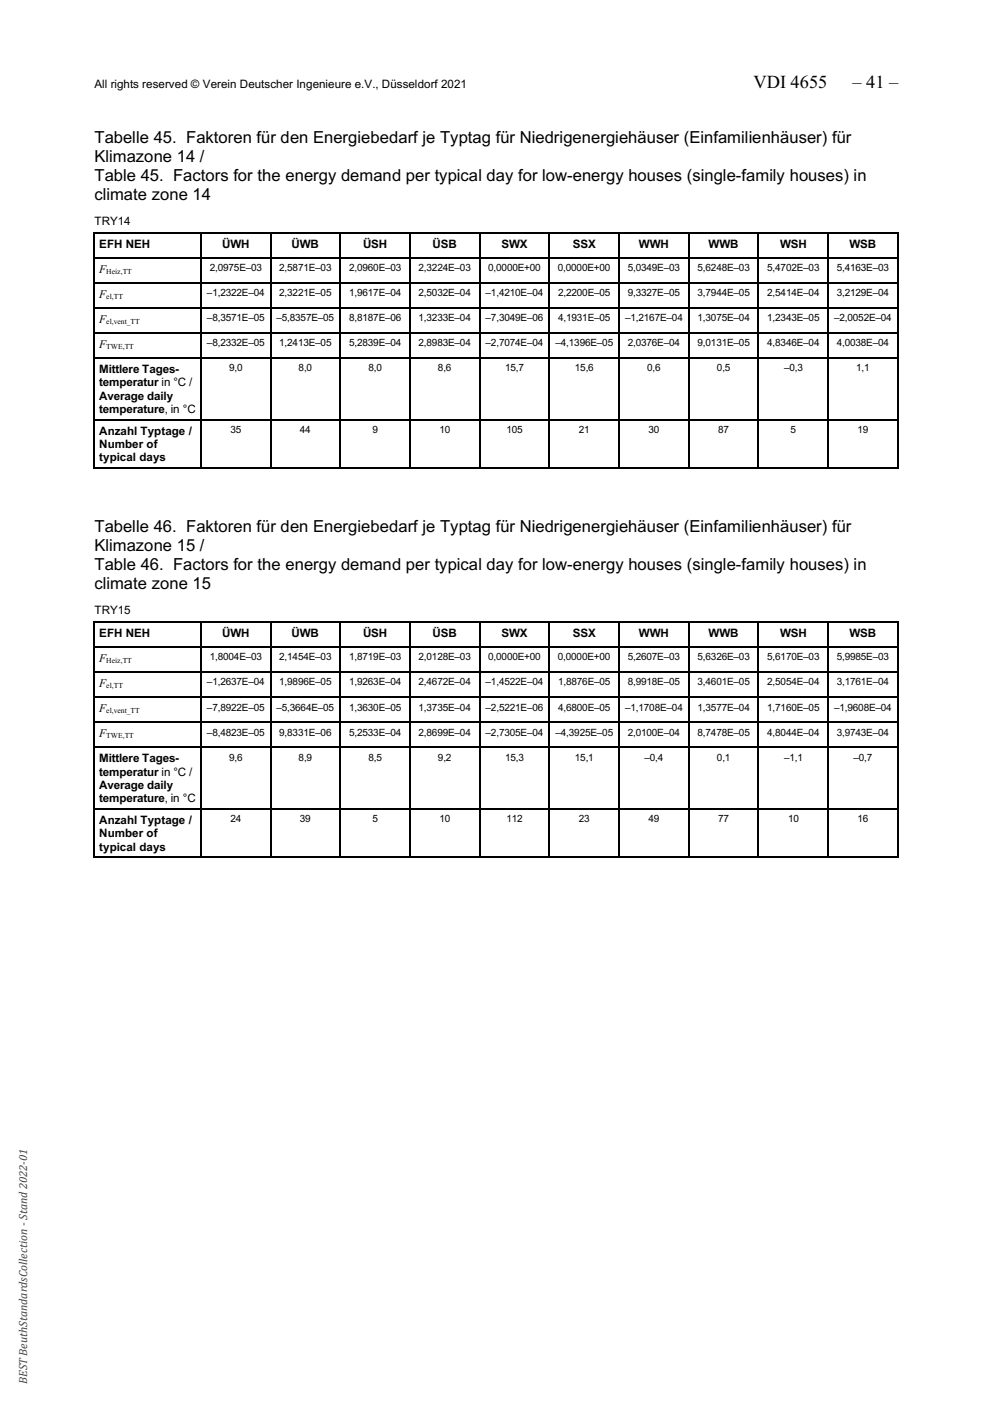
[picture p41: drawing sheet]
<svg xmlns="http://www.w3.org/2000/svg" width="210mm" height="297mm" viewBox="0 0 210 297" stroke-linecap="round" stroke-linejoin="round" font-family="sans-serif">
<defs><g id="words">
<g font-size="3.9">
<text x="159.4" y="18.6">VDI 4655</text>
<text x="180.3" y="18.6">– 41 –</text>
</g>
<g font-size="3.5">
<text x="20" y="30.2">Tabelle 45. Faktoren für den Energiebedarf je Typtag für Niedrigenergiehäuser (Einfamilienhäuser) für</text>
<text x="20" y="34.2">Klimazone 14 /</text>
<text x="20" y="38.3">Table 45. Factors for the energy demand per typical day for low-energy houses (single-family houses) in</text>
<text x="20" y="42.4">climate zone 14</text>
<text x="20" y="112.6">Tabelle 46. Faktoren für den Energiebedarf je Typtag für Niedrigenergiehäuser (Einfamilienhäuser) für</text>
<text x="20" y="116.6">Klimazone 15 /</text>
<text x="20" y="124.7">climate zone 15</text>
<text x="20" y="120.7">Table 46. Factors for the energy demand per typical day for low-energy houses (single-family houses) in</text>
</g>
<g font-size="2.5">
<text x="20" y="18.6">All rights reserved © Verein Deutscher Ingenieure e.V., Düsseldorf 2021</text>
<text x="20" y="47.6">TRY14</text>
<text x="21" y="52.5">EFH NEH</text>
<text x="47" y="52.5">ÜWH</text>
<text x="61.7" y="52.5">ÜWB</text>
<text x="76.8" y="52.5">ÜSH</text>
<text x="91.5" y="52.5">ÜSB</text>
<text x="106" y="52.5">SWX</text>
<text x="121.2" y="52.5">SSX</text>
<text x="135.1" y="52.5">WWH</text>
<text x="149.9" y="52.5">WWB</text>
<text x="165" y="52.5">WSH</text>
<text x="179.7" y="52.5">WSB</text>
<text x="21" y="57.7">F</text>
<text x="21" y="63">F</text>
<text x="21" y="68.3">F</text>
<text x="21" y="73.6">F</text>
<text x="21" y="78.9">Mittlere Tages-</text>
<text x="21" y="81.7">temperatur in °C /</text>
<text x="21" y="84.6">Average daily</text>
<text x="21" y="87.4">temperature, in °C</text>
<text x="21" y="91.9">Anzahl Typtage /</text>
<text x="21" y="94.8">Number of</text>
<text x="21" y="97.6">typical days</text>
<text x="20" y="129.9">TRY15</text>
<text x="21" y="134.8">EFH NEH</text>
<text x="47" y="134.8">ÜWH</text>
<text x="61.7" y="134.8">ÜWB</text>
<text x="76.8" y="134.8">ÜSH</text>
<text x="91.5" y="134.8">ÜSB</text>
<text x="106" y="134.8">SWX</text>
<text x="121.2" y="134.8">SSX</text>
<text x="135.1" y="134.8">WWH</text>
<text x="149.9" y="134.8">WWB</text>
<text x="165" y="134.8">WSH</text>
<text x="179.7" y="134.8">WSB</text>
<text x="21" y="140">F</text>
<text x="21" y="145.3">F</text>
<text x="21" y="150.6">F</text>
<text x="21" y="155.9">F</text>
<text x="21" y="161.2">Mittlere Tages-</text>
<text x="21" y="164.1">temperatur in °C /</text>
<text x="21" y="166.9">Average daily</text>
<text x="21" y="169.8">temperature, in °C</text>
<text x="21" y="174.3">Anzahl Typtage /</text>
<text x="21" y="177.1">Number of</text>
<text x="21" y="180">typical days</text>
</g>
<text font-size="2.5" fill="#424242" x="5.8" y="292.8" transform="rotate(-90 5.8 292.8)">BEST BeuthStandardsCollection - Stand 2022-01</text>
<g font-size="2.1">
<text x="44.4" y="57.4">2,0975E–03</text>
<text x="59.1" y="57.4">2,5871E–03</text>
<text x="73.8" y="57.4">2,0960E–03</text>
<text x="88.5" y="57.4">2,3224E–03</text>
<text x="103.3" y="57.4">0,0000E+00</text>
<text x="118" y="57.4">0,0000E+00</text>
<text x="132.8" y="57.4">5,0349E–03</text>
<text x="147.5" y="57.4">5,6248E–03</text>
<text x="162.3" y="57.4">5,4702E–03</text>
<text x="177" y="57.4">5,4163E–03</text>
<text x="43.8" y="62.7">–1,2322E–04</text>
<text x="59.1" y="62.7">2,3221E–05</text>
<text x="73.8" y="62.7">1,9617E–04</text>
<text x="88.5" y="62.7">2,5032E–04</text>
<text x="102.7" y="62.7">–1,4210E–04</text>
<text x="118" y="62.7">2,2200E–05</text>
<text x="132.8" y="62.7">9,3327E–05</text>
<text x="147.5" y="62.7">3,7944E–05</text>
<text x="162.3" y="62.7">2,5414E–04</text>
<text x="177" y="62.7">3,2129E–04</text>
<text x="43.8" y="68">–8,3571E–05</text>
<text x="58.5" y="68">–5,8357E–05</text>
<text x="73.8" y="68">8,8187E–06</text>
<text x="88.5" y="68">1,3233E–04</text>
<text x="102.7" y="68">–7,3049E–06</text>
<text x="118" y="68">4,1931E–05</text>
<text x="132.2" y="68">–1,2167E–04</text>
<text x="147.5" y="68">1,3075E–04</text>
<text x="162.3" y="68">1,2343E–05</text>
<text x="176.4" y="68">–2,0052E–04</text>
<text x="43.8" y="73.3">–8,2332E–05</text>
<text x="59.1" y="73.3">1,2413E–05</text>
<text x="73.8" y="73.3">5,2839E–04</text>
<text x="88.5" y="73.3">2,8983E–04</text>
<text x="102.7" y="73.3">–2,7074E–04</text>
<text x="117.5" y="73.3">–4,1396E–05</text>
<text x="132.8" y="73.3">2,0376E–04</text>
<text x="147.5" y="73.3">9,0131E–05</text>
<text x="162.3" y="73.3">4,8346E–04</text>
<text x="177" y="73.3">4,0038E–04</text>
<text x="48.5" y="78.6">9,0</text>
<text x="63.2" y="78.6">8,0</text>
<text x="77.9" y="78.6">8,0</text>
<text x="92.6" y="78.6">8,6</text>
<text x="106.8" y="78.6">15,7</text>
<text x="121.6" y="78.6">15,6</text>
<text x="136.9" y="78.6">0,6</text>
<text x="151.6" y="78.6">0,5</text>
<text x="165.8" y="78.6">–0,3</text>
<text x="181.1" y="78.6">1,1</text>
<text x="48.7" y="91.6">35</text>
<text x="63.4" y="91.6">44</text>
<text x="78.8" y="91.6">9</text>
<text x="92.9" y="91.6">10</text>
<text x="107.1" y="91.6">105</text>
<text x="122.4" y="91.6">21</text>
<text x="137.2" y="91.6">30</text>
<text x="151.9" y="91.6">87</text>
<text x="167.2" y="91.6">5</text>
<text x="181.4" y="91.6">19</text>
<text x="44.4" y="139.7">1,8004E–03</text>
<text x="59.1" y="139.7">2,1454E–03</text>
<text x="73.8" y="139.7">1,8719E–03</text>
<text x="88.5" y="139.7">2,0128E–03</text>
<text x="103.3" y="139.7">0,0000E+00</text>
<text x="118" y="139.7">0,0000E+00</text>
<text x="132.8" y="139.7">5,2607E–03</text>
<text x="147.5" y="139.7">5,6326E–03</text>
<text x="162.3" y="139.7">5,6170E–03</text>
<text x="177" y="139.7">5,9985E–03</text>
<text x="43.8" y="145">–1,2637E–04</text>
<text x="59.1" y="145">1,9896E–05</text>
<text x="73.8" y="145">1,9263E–04</text>
<text x="88.5" y="145">2,4672E–04</text>
<text x="102.7" y="145">–1,4522E–04</text>
<text x="118" y="145">1,8876E–05</text>
<text x="132.8" y="145">8,9918E–05</text>
<text x="147.5" y="145">3,4601E–05</text>
<text x="162.3" y="145">2,5054E–04</text>
<text x="177" y="145">3,1761E–04</text>
<text x="43.8" y="150.3">–7,8922E–05</text>
<text x="43.8" y="155.6">–8,4823E–05</text>
<text x="58.5" y="150.3">–5,3664E–05</text>
<text x="59.1" y="155.6">9,8331E–06</text>
<text x="73.8" y="150.3">1,3630E–05</text>
<text x="73.8" y="155.6">5,2533E–04</text>
<text x="88.5" y="150.3">1,3735E–04</text>
<text x="88.5" y="155.6">2,8699E–04</text>
<text x="102.7" y="150.3">–2,5221E–06</text>
<text x="102.7" y="155.6">–2,7305E–04</text>
<text x="117.5" y="155.6">–4,3925E–05</text>
<text x="118" y="150.3">4,6800E–05</text>
<text x="132.2" y="150.3">–1,1708E–04</text>
<text x="132.8" y="155.6">2,0100E–04</text>
<text x="147.5" y="150.3">1,3577E–04</text>
<text x="147.5" y="155.6">8,7478E–05</text>
<text x="162.3" y="150.3">1,7160E–05</text>
<text x="162.3" y="155.6">4,8044E–04</text>
<text x="176.4" y="150.3">–1,9608E–04</text>
<text x="177" y="155.6">3,9743E–04</text>
<text x="48.5" y="160.9">9,6</text>
<text x="63.2" y="160.9">8,9</text>
<text x="77.9" y="160.9">8,5</text>
<text x="92.6" y="160.9">9,2</text>
<text x="106.8" y="160.9">15,3</text>
<text x="121.6" y="160.9">15,1</text>
<text x="136.3" y="160.9">–0,4</text>
<text x="151.6" y="160.9">0,1</text>
<text x="165.8" y="160.9">–1,1</text>
<text x="180.5" y="160.9">–0,7</text>
<text x="48.7" y="173.9">24</text>
<text x="63.4" y="173.9">39</text>
<text x="78.8" y="173.9">5</text>
<text x="92.9" y="173.9">10</text>
<text x="107.1" y="173.9">112</text>
<text x="122.4" y="173.9">23</text>
<text x="137.2" y="173.9">49</text>
<text x="151.9" y="173.9">77</text>
<text x="166.7" y="173.9">10</text>
<text x="181.4" y="173.9">16</text>
</g>
<g font-size="1.6">
<text x="22.5" y="57.9">Heiz,TT</text>
<text x="22.5" y="63.2">el,TT</text>
<text x="22.5" y="68.5">el,vent_TT</text>
<text x="22.5" y="73.7">TWE,TT</text>
<text x="22.5" y="140.2">Heiz,TT</text>
<text x="22.5" y="145.5">el,TT</text>
<text x="22.5" y="150.8">el,vent_TT</text>
<text x="22.5" y="156.1">TWE,TT</text>
</g>
</g></defs>
<g fill="#000">
<path d="M19.7 49.1h.3v.3h-.3zM19.7 54.4h.3v.3h-.3zM19.7 59.7h.3v.3h-.3zM42.4 49.1h.2v.3h-.2zM42.4 54.4h.2v.3h-.2zM42.4 59.7h.2v.3h-.2zM57.1 49.1h.3v.3h-.3zM57.1 54.4h.3v.3h-.3zM57.1 59.7h.3v.3h-.3zM71.8 49.1h.3v.3h-.3zM71.8 54.4h.3v.3h-.3zM71.8 59.7h.3v.3h-.3z"/>
<path d="M86.6 49.1h.2v.3h-.2zM86.6 54.4h.2v.3h-.2zM86.6 59.7h.2v.3h-.2zM101.3 49.1h.3v.3h-.3zM101.3 54.4h.3v.3h-.3zM101.3 59.7h.3v.3h-.3zM116.1 49.1h.2v.3h-.2zM116.1 54.4h.2v.3h-.2zM116.1 59.7h.2v.3h-.2zM130.8 49.1h.2v.3h-.2zM130.8 54.4h.2v.3h-.2zM130.8 59.7h.2v.3h-.2z"/>
<path d="M145.5 49.1h.3v.3h-.3zM145.5 54.4h.3v.3h-.3zM145.5 59.7h.3v.3h-.3zM160.3 49.1h.2v.3h-.2zM160.3 54.4h.2v.3h-.2zM160.3 59.7h.2v.3h-.2zM175 49.1h.3v.3h-.3zM175 54.4h.3v.3h-.3zM175 59.7h.3v.3h-.3zM189.7 49.1h.3v.3h-.3zM189.7 54.4h.3v.3h-.3zM189.7 59.7h.3v.3h-.3z"/>
<path d="M19.7 65h.3v.3h-.3zM19.7 70.3h.3v.3h-.3zM19.7 75.6h.3v.3h-.3zM42.4 65h.2v.3h-.2zM42.4 70.3h.2v.3h-.2zM42.4 75.6h.2v.3h-.2zM57.1 65h.3v.3h-.3zM57.1 70.3h.3v.3h-.3zM57.1 75.6h.3v.3h-.3zM71.8 65h.3v.3h-.3zM71.8 70.3h.3v.3h-.3zM71.8 75.6h.3v.3h-.3z"/>
<path d="M86.6 65h.2v.3h-.2zM86.6 70.3h.2v.3h-.2zM86.6 75.6h.2v.3h-.2zM101.3 65h.3v.3h-.3zM101.3 70.3h.3v.3h-.3zM101.3 75.6h.3v.3h-.3zM116.1 65h.2v.3h-.2zM116.1 70.3h.2v.3h-.2zM116.1 75.6h.2v.3h-.2zM130.8 65h.2v.3h-.2zM130.8 70.3h.2v.3h-.2zM130.8 75.6h.2v.3h-.2z"/>
<path d="M145.5 65h.3v.3h-.3zM145.5 70.3h.3v.3h-.3zM145.5 75.6h.3v.3h-.3zM160.3 65h.2v.3h-.2zM160.3 70.3h.2v.3h-.2zM160.3 75.6h.2v.3h-.2zM175 65h.3v.3h-.3zM175 70.3h.3v.3h-.3zM175 75.6h.3v.3h-.3zM189.7 65h.3v.3h-.3zM189.7 70.3h.3v.3h-.3zM189.7 75.6h.3v.3h-.3z"/>
<path d="M19.7 88.6h.3v.3h-.3zM19.7 98.8h.3v.3h-.3zM42.4 88.6h.2v.3h-.2zM42.4 98.8h.2v.3h-.2zM57.1 88.6h.3v.3h-.3zM57.1 98.8h.3v.3h-.3zM71.8 88.6h.3v.3h-.3zM71.8 98.8h.3v.3h-.3zM86.6 88.6h.2v.3h-.2zM86.6 98.8h.2v.3h-.2zM101.3 88.6h.3v.3h-.3zM101.3 98.8h.3v.3h-.3z"/>
<path d="M116.1 88.6h.2v.3h-.2zM116.1 98.8h.2v.3h-.2zM130.8 88.6h.2v.3h-.2zM130.8 98.8h.2v.3h-.2zM145.5 88.6h.3v.3h-.3zM145.5 98.8h.3v.3h-.3zM160.3 88.6h.2v.3h-.2zM160.3 98.8h.2v.3h-.2zM175 88.6h.3v.3h-.3zM175 98.8h.3v.3h-.3zM189.7 88.6h.3v.3h-.3zM189.7 98.8h.3v.3h-.3z"/>
<path d="M19.7 131.5h.3v.2h-.3zM19.7 136.8h.3v.2h-.3zM42.4 131.5h.2v.2h-.2zM42.4 136.8h.2v.2h-.2zM57.1 131.5h.3v.2h-.3zM57.1 136.8h.3v.2h-.3zM71.8 131.5h.3v.2h-.3zM71.8 136.8h.3v.2h-.3zM86.6 131.5h.2v.2h-.2zM86.6 136.8h.2v.2h-.2zM101.3 131.5h.3v.2h-.3zM101.3 136.8h.3v.2h-.3z"/>
<path d="M116.1 131.5h.2v.2h-.2zM116.1 136.8h.2v.2h-.2zM130.8 131.5h.2v.2h-.2zM130.8 136.8h.2v.2h-.2zM145.5 131.5h.3v.2h-.3zM145.5 136.8h.3v.2h-.3zM160.3 131.5h.2v.2h-.2zM160.3 136.8h.2v.2h-.2zM175 131.5h.3v.2h-.3zM175 136.8h.3v.2h-.3zM189.7 131.5h.3v.2h-.3zM189.7 136.8h.3v.2h-.3z"/>
<path d="M19.7 142.1h.3v.2h-.3zM19.7 147.4h.3v.2h-.3zM19.7 152.7h.3v.2h-.3zM19.7 157.9h.3v.3h-.3zM42.4 142.1h.2v.2h-.2zM42.4 147.4h.2v.2h-.2zM42.4 152.7h.2v.2h-.2zM42.4 157.9h.2v.3h-.2zM57.1 142.1h.3v.2h-.3zM57.1 147.4h.3v.2h-.3zM57.1 152.7h.3v.2h-.3zM57.1 157.9h.3v.3h-.3z"/>
<path d="M71.8 142.1h.3v.2h-.3zM71.8 147.4h.3v.2h-.3zM71.8 152.7h.3v.2h-.3zM71.8 157.9h.3v.3h-.3zM86.6 142.1h.2v.2h-.2zM86.6 147.4h.2v.2h-.2zM86.6 152.7h.2v.2h-.2zM86.6 157.9h.2v.3h-.2zM101.3 142.1h.3v.2h-.3zM101.3 147.4h.3v.2h-.3zM101.3 152.7h.3v.2h-.3zM101.3 157.9h.3v.3h-.3z"/>
<path d="M116.1 142.1h.2v.2h-.2zM116.1 147.4h.2v.2h-.2zM116.1 152.7h.2v.2h-.2zM116.1 157.9h.2v.3h-.2zM130.8 142.1h.2v.2h-.2zM130.8 147.4h.2v.2h-.2zM130.8 152.7h.2v.2h-.2zM130.8 157.9h.2v.3h-.2zM145.5 142.1h.3v.2h-.3zM145.5 147.4h.3v.2h-.3zM145.5 152.7h.3v.2h-.3zM145.5 157.9h.3v.3h-.3z"/>
<path d="M160.3 142.1h.2v.2h-.2zM160.3 147.4h.2v.2h-.2zM160.3 152.7h.2v.2h-.2zM160.3 157.9h.2v.3h-.2zM175 142.1h.3v.2h-.3zM175 147.4h.3v.2h-.3zM175 152.7h.3v.2h-.3zM175 157.9h.3v.3h-.3zM189.7 142.1h.3v.2h-.3zM189.7 147.4h.3v.2h-.3zM189.7 152.7h.3v.2h-.3zM189.7 157.9h.3v.3h-.3z"/>
<path d="M19.7 171h.3v.2h-.3zM42.4 171h.2v.2h-.2zM57.1 171h.3v.2h-.3zM71.8 171h.3v.2h-.3zM86.6 171h.2v.2h-.2zM101.3 171h.3v.2h-.3zM116.1 171h.2v.2h-.2zM130.8 171h.2v.2h-.2zM145.5 171h.3v.2h-.3zM160.3 171h.2v.2h-.2zM175 171h.3v.2h-.3zM189.7 171h.3v.2h-.3z"/>
<path d="M19.7 181.2h.3v.2h-.3zM42.4 181.2h.2v.2h-.2zM57.1 181.2h.3v.2h-.3zM71.8 181.2h.3v.2h-.3zM86.6 181.2h.2v.2h-.2zM101.3 181.2h.3v.2h-.3zM116.1 181.2h.2v.2h-.2zM130.8 181.2h.2v.2h-.2zM145.5 181.2h.3v.2h-.3zM160.3 181.2h.2v.2h-.2zM175 181.2h.3v.2h-.3zM189.7 181.2h.3v.2h-.3z"/>
</g>
<g fill="none" stroke="#000" stroke-width=".25">
<path d="M19.9 49.4v5M19.9 54.7v5M19.9 60v5M20 49.3h22.4M20 54.6h22.4M20 59.9h22.4M42.5 49.4v5M42.5 54.7v5M42.5 60v5M42.6 49.3h14.5M42.6 54.6h14.5M42.6 59.9h14.5"/>
<path d="M57.2 49.4v5M57.2 54.7v5M57.2 60v5M57.4 49.3h14.4M57.4 54.6h14.4M57.4 59.9h14.4M71.9 49.4v5M71.9 54.7v5M71.9 60v5M72.1 49.3h14.5M72.1 54.6h14.5M72.1 59.9h14.5"/>
<path d="M86.7 49.4v5M86.7 54.7v5M86.7 60v5M86.8 49.3h14.5M86.8 54.6h14.5M86.8 59.9h14.5M101.4 49.4v5M101.4 54.7v5M101.4 60v5M101.6 49.3h14.5M101.6 54.6h14.5M101.6 59.9h14.5"/>
<path d="M116.2 49.4v5M116.2 54.7v5M116.2 60v5M116.3 49.3h14.5M116.3 54.6h14.5M116.3 59.9h14.5M130.9 49.4v5M130.9 54.7v5M130.9 60v5M131 49.3h14.5M131 54.6h14.5M131 59.9h14.5"/>
<path d="M145.6 49.4v5M145.6 54.7v5M145.6 60v5M145.8 49.3h14.5M145.8 54.6h14.5M145.8 59.9h14.5M160.4 49.4v5M160.4 54.7v5M160.4 60v5M160.5 49.3h14.5M160.5 54.6h14.5M160.5 59.9h14.5"/>
<path d="M175.1 49.4v5M175.1 54.7v5M175.1 60v5M175.3 49.3h14.4M175.3 54.6h14.4M175.3 59.9h14.4M189.9 49.4v5M189.9 54.7v5M189.9 60v5M19.9 65.3v5M19.9 70.6v5M19.9 75.9v12.7"/>
<path d="M20 65.2h22.4M20 70.4h22.4M20 75.7h22.4M42.5 65.3v5M42.5 70.6v5M42.5 75.9v12.7M42.6 65.2h14.5M42.6 70.4h14.5M42.6 75.7h14.5M57.2 65.3v5M57.2 70.6v5M57.2 75.9v12.7"/>
<path d="M57.4 65.2h14.4M57.4 70.4h14.4M57.4 75.7h14.4M71.9 65.3v5M71.9 70.6v5M71.9 75.9v12.7M72.1 65.2h14.5M72.1 70.4h14.5M72.1 75.7h14.5M86.7 65.3v5M86.7 70.6v5M86.7 75.9v12.7"/>
<path d="M86.8 65.2h14.5M86.8 70.4h14.5M86.8 75.7h14.5M101.4 65.3v5M101.4 70.6v5M101.4 75.9v12.7M101.6 65.2h14.5M101.6 70.4h14.5M101.6 75.7h14.5M116.2 65.3v5M116.2 70.6v5M116.2 75.9v12.7"/>
<path d="M116.3 65.2h14.5M116.3 70.4h14.5M116.3 75.7h14.5M130.9 65.3v5M130.9 70.6v5M130.9 75.9v12.7M131 65.2h14.5M131 70.4h14.5M131 75.7h14.5M145.6 65.3v5M145.6 70.6v5M145.6 75.9v12.7"/>
<path d="M145.8 65.2h14.5M145.8 70.4h14.5M145.8 75.7h14.5M160.4 65.3v5M160.4 70.6v5M160.4 75.9v12.7M160.5 65.2h14.5M160.5 70.4h14.5M160.5 75.7h14.5M175.1 65.3v5M175.1 70.6v5M175.1 75.9v12.7"/>
<path d="M175.3 65.2h14.4M175.3 70.4h14.4M175.3 75.7h14.4M189.9 65.3v5M189.9 70.6v5M189.9 75.9v12.7M19.9 88.9v9.9M20 88.8h22.4M20 99h22.4M42.5 88.9v9.9M42.6 88.8h14.5M42.6 99h14.5"/>
<path d="M57.2 88.9v9.9M57.4 88.8h14.4M57.4 99h14.4M71.9 88.9v9.9M72.1 88.8h14.5M72.1 99h14.5M86.7 88.9v9.9M86.8 88.8h14.5M86.8 99h14.5M101.4 88.9v9.9M101.6 88.8h14.5M101.6 99h14.5"/>
<path d="M116.2 88.9v9.9M116.3 88.8h14.5M116.3 99h14.5M130.9 88.9v9.9M131 88.8h14.5M131 99h14.5M145.6 88.9v9.9M145.8 88.8h14.5M145.8 99h14.5M160.4 88.9v9.9M160.5 88.8h14.5M160.5 99h14.5"/>
<path d="M175.1 88.9v9.9M175.3 88.8h14.4M175.3 99h14.4M189.9 88.9v9.9M19.9 131.7v5.1M19.9 137v5.1M20 131.6h22.4M20 136.9h22.4M42.5 131.7v5.1M42.5 137v5.1M42.6 131.6h14.5M42.6 136.9h14.5"/>
<path d="M57.2 131.7v5.1M57.2 137v5.1M57.4 131.6h14.4M57.4 136.9h14.4M71.9 131.7v5.1M71.9 137v5.1M72.1 131.6h14.5M72.1 136.9h14.5M86.7 131.7v5.1M86.7 137v5.1M86.8 131.6h14.5M86.8 136.9h14.5"/>
<path d="M101.4 131.7v5.1M101.4 137v5.1M101.6 131.6h14.5M101.6 136.9h14.5M116.2 131.7v5.1M116.2 137v5.1M116.3 131.6h14.5M116.3 136.9h14.5M130.9 131.7v5.1M130.9 137v5.1M131 131.6h14.5M131 136.9h14.5"/>
<path d="M145.6 131.7v5.1M145.6 137v5.1M145.8 131.6h14.5M145.8 136.9h14.5M160.4 131.7v5.1M160.4 137v5.1M160.5 131.6h14.5M160.5 136.9h14.5M175.1 131.7v5.1M175.1 137v5.1M175.3 131.6h14.4M175.3 136.9h14.4"/>
<path d="M189.9 131.7v5.1M189.9 137v5.1M19.9 142.3v5.1M19.9 147.6v5.1M19.9 152.9v5M19.9 158.2v12.8M20 142.2h22.4M20 147.5h22.4M20 152.8h22.4M20 158.1h22.4M42.5 142.3v5.1M42.5 147.6v5.1"/>
<path d="M42.5 152.9v5M42.5 158.2v12.8M42.6 142.2h14.5M42.6 147.5h14.5M42.6 152.8h14.5M42.6 158.1h14.5M57.2 142.3v5.1M57.2 147.6v5.1M57.2 152.9v5M57.2 158.2v12.8M57.4 142.2h14.4M57.4 147.5h14.4"/>
<path d="M57.4 152.8h14.4M57.4 158.1h14.4M71.9 142.3v5.1M71.9 147.6v5.1M71.9 152.9v5M71.9 158.2v12.8M72.1 142.2h14.5M72.1 147.5h14.5M72.1 152.8h14.5M72.1 158.1h14.5M86.7 142.3v5.1M86.7 147.6v5.1"/>
<path d="M86.7 152.9v5M86.7 158.2v12.8M86.8 142.2h14.5M86.8 147.5h14.5M86.8 152.8h14.5M86.8 158.1h14.5M101.4 142.3v5.1M101.4 147.6v5.1M101.4 152.9v5M101.4 158.2v12.8M101.6 142.2h14.5M101.6 147.5h14.5"/>
<path d="M101.6 152.8h14.5M101.6 158.1h14.5M116.2 142.3v5.1M116.2 147.6v5.1M116.2 152.9v5M116.2 158.2v12.8M116.3 142.2h14.5M116.3 147.5h14.5M116.3 152.8h14.5M116.3 158.1h14.5M130.9 142.3v5.1M130.9 147.6v5.1"/>
<path d="M130.9 152.9v5M130.9 158.2v12.8M131 142.2h14.5M131 147.5h14.5M131 152.8h14.5M131 158.1h14.5M145.6 142.3v5.1M145.6 147.6v5.1M145.6 152.9v5M145.6 158.2v12.8M145.8 142.2h14.5M145.8 147.5h14.5"/>
<path d="M145.8 152.8h14.5M145.8 158.1h14.5M160.4 142.3v5.1M160.4 147.6v5.1M160.4 152.9v5M160.4 158.2v12.8M160.5 142.2h14.5M160.5 147.5h14.5M160.5 152.8h14.5M160.5 158.1h14.5M175.1 142.3v5.1M175.1 147.6v5.1"/>
<path d="M175.1 152.9v5M175.1 158.2v12.8M175.3 142.2h14.4M175.3 147.5h14.4M175.3 152.8h14.4M175.3 158.1h14.4M189.9 142.3v5.1M189.9 147.6v5.1M189.9 152.9v5M189.9 158.2v12.8M19.9 171.2v10M20 171.1h22.4"/>
<path d="M42.5 171.2v10M42.6 171.1h14.5M57.2 171.2v10M57.4 171.1h14.4M71.9 171.2v10M72.1 171.1h14.5M86.7 171.2v10M86.8 171.1h14.5M101.4 171.2v10M101.6 171.1h14.5M116.2 171.2v10M116.3 171.1h14.5"/>
<path d="M130.9 171.2v10M131 171.1h14.5M145.6 171.2v10M145.8 171.1h14.5M160.4 171.2v10M160.5 171.1h14.5M175.1 171.2v10M175.3 171.1h14.4M189.9 171.2v10M20 181.3h22.4M42.6 181.3h14.5M57.4 181.3h14.4"/>
<path d="M72.1 181.3h14.5M86.8 181.3h14.5M101.6 181.3h14.5M116.3 181.3h14.5M131 181.3h14.5M145.8 181.3h14.5M160.5 181.3h14.5M175.3 181.3h14.4"/>
</g>
<use href="#words"/>
</svg>
